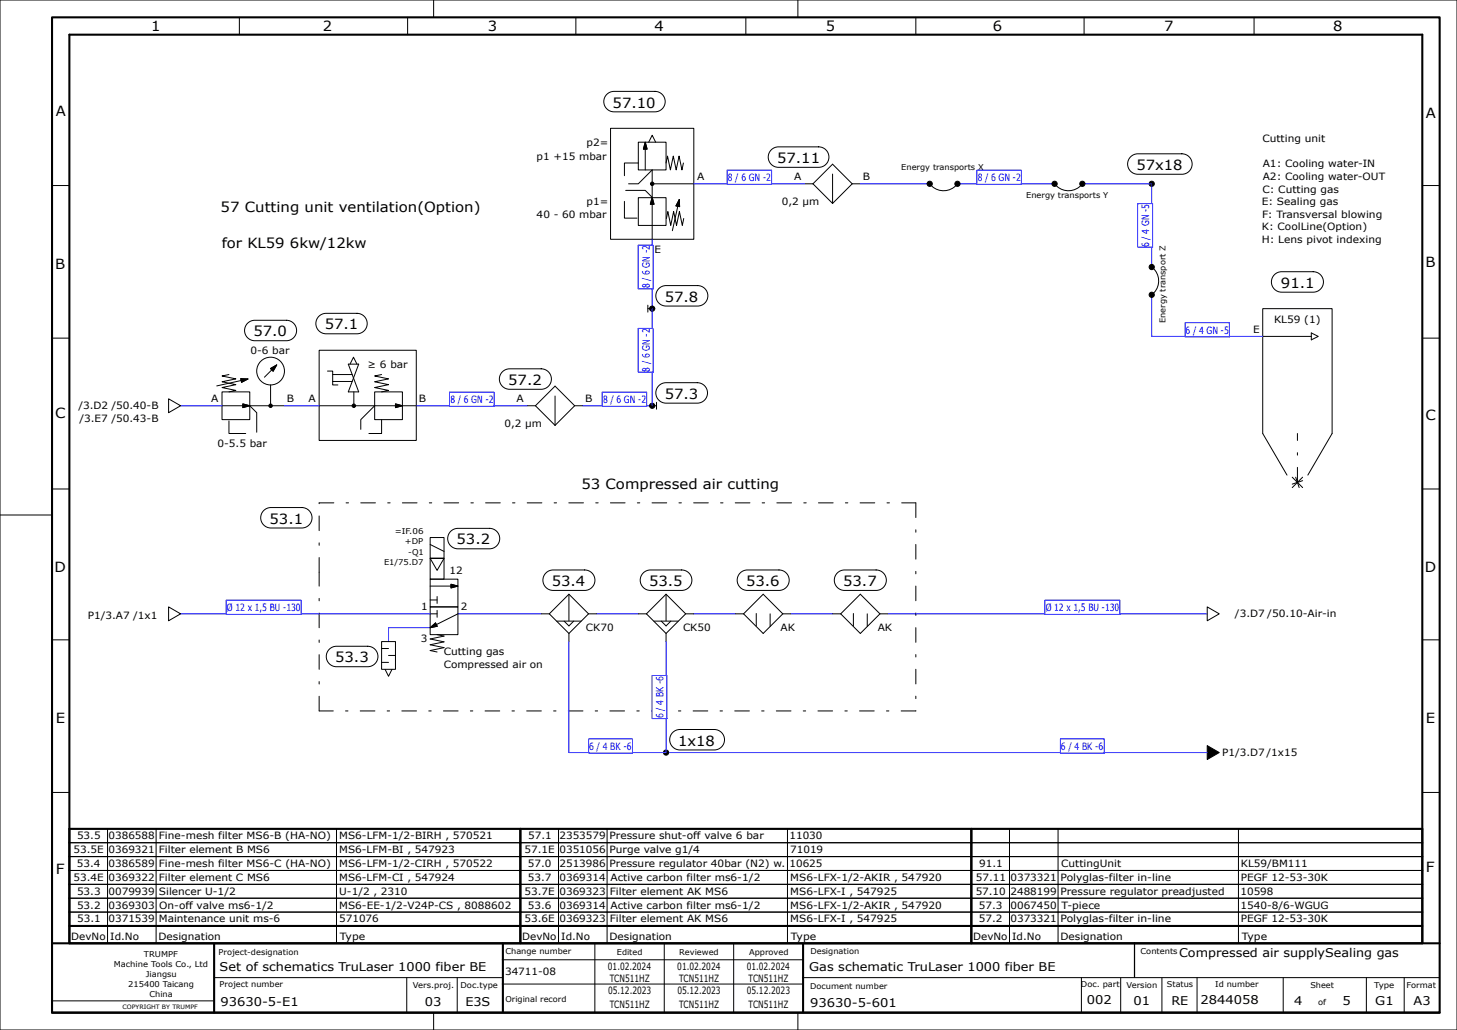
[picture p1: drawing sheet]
<svg xmlns="http://www.w3.org/2000/svg" width="420mm" height="297mm" viewBox="0 0 420 297" stroke-linecap="round" stroke-linejoin="round" font-family="sans-serif">
<defs><g id="words">
<g font-size="4">
<text x="43.6" y="9">1</text>
<text x="93.1" y="9">2</text>
<text x="140.7" y="9">3</text>
<text x="188.7" y="9">4</text>
<text x="238.1" y="9">5</text>
<text x="286.2" y="9">6</text>
<text x="335.6" y="9">7</text>
<text x="384.3" y="9">8</text>
<text x="16.1" y="33.5">A</text>
<text x="176.6" y="31">57.10</text>
<text x="411" y="34">A</text>
<text x="224" y="47">57.11</text>
<text x="327.6" y="49">57x18</text>
<text x="63.6" y="61">57 Cutting unit ventilation(Option)</text>
<text x="63.9" y="71.4">for KL59 6kw/12kw</text>
<text x="15.9" y="77.5">B</text>
<text x="410.9" y="77">B</text>
<text x="369.2" y="83">91.1</text>
<text x="191.6" y="87">57.8</text>
<text x="93.6" y="95">57.1</text>
<text x="73.1" y="97">57.0</text>
<text x="146.5" y="111">57.2</text>
<text x="191.6" y="115">57.3</text>
<text x="16" y="120.5">C</text>
<text x="411" y="121">C</text>
<text x="167.6" y="141">53 Compressed air cutting</text>
<text x="77.7" y="151">53.1</text>
<text x="131.6" y="157">53.2</text>
<text x="15.8" y="165">D</text>
<text x="410.7" y="165">D</text>
<text x="159" y="169">53.4</text>
<text x="187.1" y="169">53.5</text>
<text x="215.1" y="169">53.6</text>
<text x="243.1" y="169">53.7</text>
<text x="96.6" y="191">53.3</text>
<text x="16.1" y="208.5">E</text>
<text x="411" y="208.5">E</text>
<text x="195.5" y="215">1x18</text>
<text x="411" y="251.5">F</text>
<text x="16.1" y="252">F</text>
</g>
<g font-size="3.5">
<text x="339.9" y="275.9">Compressed air supplySealing gas</text>
<text x="63.3" y="280">Set of schematics TruLaser 1000 fiber BE</text>
<text x="233.3" y="280">Gas schematic TruLaser 1000 fiber BE</text>
<text x="63.6" y="290">93630-5-E1</text>
<text x="122.4" y="290">03</text>
<text x="134.2" y="290">E3S</text>
<text x="233.5" y="290.2">93630-5-601</text>
<text x="313.3" y="289.6">002</text>
<text x="326.8" y="289.8">01</text>
<text x="337.7" y="289.7">RE</text>
<text x="346" y="289.6">2844058</text>
<text x="373" y="289.9">4</text>
<text x="387" y="289.9">5</text>
<text x="396.5" y="289.9">G1</text>
<text x="407.5" y="289.9">A3</text>
</g>
<g font-size="2.9">
<text x="169.1" y="42">p2=</text>
<text x="363.9" y="41">Cutting unit</text>
<text x="154.7" y="46">p1 +15 mbar</text>
<text x="201" y="52">A</text>
<text x="228.9" y="52">A</text>
<text x="248.7" y="52">B</text>
<text x="364" y="48.3">A1: Cooling water-IN</text>
<text x="364" y="51.9">A2: Cooling water-OUT</text>
<text x="169.1" y="59">p1=</text>
<text x="225.4" y="59">0,2 µm</text>
<text x="363.7" y="59.2">E: Sealing gas</text>
<text x="363.9" y="55.5">C: Cutting gas</text>
<text x="154.7" y="63">40 - 60 mbar</text>
<text x="363.8" y="62.8">F: Transversal blowing</text>
<text x="363.7" y="66.4">K: CoolLine(Option)</text>
<text x="363.7" y="70">H: Lens pivot indexing</text>
<text x="188.7" y="73">E</text>
<text x="367.2" y="93">KL59 (1)</text>
<text x="361.2" y="96">E</text>
<text x="72.2" y="102">0-6 bar</text>
<text x="106" y="106">≥ 6 bar</text>
<text x="22.6" y="118">/3.D2 /50.40-B</text>
<text x="60.9" y="116">A</text>
<text x="82.7" y="116">B</text>
<text x="88.9" y="116">A</text>
<text x="120.7" y="116">B</text>
<text x="148.9" y="116">A</text>
<text x="168.7" y="116">B</text>
<text x="22.9" y="121.6">/3.E7 /50.43-B</text>
<text x="145.4" y="123">0,2 µm</text>
<text x="62.7" y="129">0-5.5 bar</text>
<text x="129.6" y="165.6">12</text>
<text x="25.3" y="178.4">P1/3.A7 /1x1</text>
<text x="121.4" y="176">1</text>
<text x="132.8" y="176">2</text>
<text x="356" y="178">/3.D7 /50.10-Air-in</text>
<text x="121.3" y="185">3</text>
<text x="168.9" y="182">CK70</text>
<text x="196.9" y="182">CK50</text>
<text x="225" y="182">AK</text>
<text x="253" y="182">AK</text>
<text x="127.9" y="189">Cutting gas</text>
<text x="127.9" y="192.6">Compressed air on</text>
<text x="352.3" y="218">P1/3.D7 /1x15</text>
<text x="22.2" y="242">53.5</text>
<text x="31.3" y="242">0386588</text>
<text x="45.8" y="242">Fine-mesh filter MS6-B (HA-NO)</text>
<text x="97.8" y="242">MS6-LFM-1/2-BIRH , 570521</text>
<text x="152.3" y="242">57.1</text>
<text x="161.3" y="242">2353579</text>
<text x="175.7" y="242">Pressure shut-off valve 6 bar</text>
<text x="227.6" y="242">11030</text>
<text x="21.2" y="246">53.5E</text>
<text x="22.1" y="250">53.4</text>
<text x="31.3" y="250">0386589</text>
<text x="31.3" y="246">0369321</text>
<text x="45.8" y="250">Fine-mesh filter MS6-C (HA-NO)</text>
<text x="45.8" y="246">Filter element B MS6</text>
<text x="97.8" y="250">MS6-LFM-1/2-CIRH , 570522</text>
<text x="97.8" y="246">MS6-LFM-BI , 547923</text>
<text x="151.2" y="246">57.1E</text>
<text x="152.2" y="250">57.0</text>
<text x="161.3" y="250">2513986</text>
<text x="161.3" y="246">0351056</text>
<text x="175.7" y="250">Pressure regulator 40bar (N2) w.</text>
<text x="175.7" y="246">Purge valve g1/4</text>
<text x="227.6" y="250">10625</text>
<text x="227.8" y="246">71019</text>
<text x="282.3" y="250">91.1</text>
<text x="305.9" y="250">CuttingUnit</text>
<text x="357.7" y="250">KL59/BM111</text>
<text x="21.2" y="254">53.4E</text>
<text x="31.3" y="254">0369322</text>
<text x="45.8" y="254">Filter element C MS6</text>
<text x="97.8" y="254">MS6-LFM-CI , 547924</text>
<text x="152.1" y="254">53.7</text>
<text x="161.3" y="254">0369314</text>
<text x="176" y="254">Active carbon filter ms6-1/2</text>
<text x="227.8" y="254">MS6-LFX-1/2-AKIR , 547920</text>
<text x="281.3" y="254">57.11</text>
<text x="291.3" y="254">0373321</text>
<text x="305.7" y="254">Polyglas-filter in-line</text>
<text x="357.7" y="254">PEGF 12-53-30K</text>
<text x="22.2" y="262">53.2</text>
<text x="22.2" y="258">53.3</text>
<text x="31.3" y="262">0369303</text>
<text x="31.3" y="258">0079939</text>
<text x="45.8" y="258">Silencer U-1/2</text>
<text x="45.9" y="262">On-off valve ms6-1/2</text>
<text x="97.8" y="262">MS6-EE-1/2-V24P-CS , 8088602</text>
<text x="97.8" y="258">U-1/2 , 2310</text>
<text x="151.2" y="258">53.7E</text>
<text x="152.1" y="262">53.6</text>
<text x="161.3" y="262">0369314</text>
<text x="161.3" y="258">0369323</text>
<text x="175.8" y="258">Filter element AK MS6</text>
<text x="176" y="262">Active carbon filter ms6-1/2</text>
<text x="227.8" y="262">MS6-LFX-1/2-AKIR , 547920</text>
<text x="227.8" y="258">MS6-LFX-I , 547925</text>
<text x="281.2" y="258">57.10</text>
<text x="282.2" y="262">57.3</text>
<text x="291.3" y="262">0067450</text>
<text x="291.3" y="258">2488199</text>
<text x="305.7" y="258">Pressure regulator preadjusted</text>
<text x="306" y="262">T-piece</text>
<text x="357.6" y="262">1540-8/6-WGUG</text>
<text x="357.6" y="258">10598</text>
<text x="22.3" y="266">53.1</text>
<text x="31.3" y="266">0371539</text>
<text x="45.8" y="266">Maintenance unit ms-6</text>
<text x="97.8" y="266">571076</text>
<text x="151.2" y="266">53.6E</text>
<text x="161.3" y="266">0369323</text>
<text x="175.8" y="266">Filter element AK MS6</text>
<text x="227.8" y="266">MS6-LFX-I , 547925</text>
<text x="282.2" y="266">57.2</text>
<text x="291.3" y="266">0373321</text>
<text x="305.7" y="266">Polyglas-filter in-line</text>
<text x="357.7" y="266">PEGF 12-53-30K</text>
<text x="20.6" y="271">DevNo</text>
<text x="31.8" y="271">Id.No</text>
<text x="45.7" y="271">Designation</text>
<text x="98" y="271">Type</text>
<text x="150.6" y="271">DevNo</text>
<text x="161.8" y="271">Id.No</text>
<text x="175.7" y="271">Designation</text>
<text x="228" y="271">Type</text>
<text x="280.6" y="271">DevNo</text>
<text x="291.8" y="271">Id.No</text>
<text x="305.7" y="271">Designation</text>
<text x="358" y="271">Type</text>
<text x="145.6" y="281">34711-08</text>
<text x="175.2" y="279.8">01.02.2024</text>
<text x="195.2" y="279.8">01.02.2024</text>
<text x="215.2" y="279.8">01.02.2024</text>
<text x="175.3" y="286.8">05.12.2023</text>
<text x="175.8" y="283.3">TCN511HZ</text>
<text x="195.3" y="286.8">05.12.2023</text>
<text x="195.8" y="283.3">TCN511HZ</text>
<text x="215.3" y="286.8">05.12.2023</text>
<text x="215.8" y="283.3">TCN511HZ</text>
<text x="175.8" y="290.8">TCN511HZ</text>
<text x="195.8" y="290.8">TCN511HZ</text>
<text x="215.8" y="290.8">TCN511HZ</text>
</g>
<g font-size="2.9" fill="#00f">
<text x="209.8" y="52.3">8 / 6 GN -2</text>
<text x="281.8" y="52.3">8 / 6 GN -2</text>
<text x="331.3" y="71.2" transform="rotate(-90 331.3 71.2)">6 / 4 GN -5</text>
<text x="187.3" y="83.2" transform="rotate(-90 187.3 83.2)">8 / 6 GN -2</text>
<text x="341.8" y="96.3">6 / 4 GN -5</text>
<text x="187.3" y="107.2" transform="rotate(-90 187.3 107.2)">8 / 6 GN -2</text>
<text x="129.8" y="116.3">8 / 6 GN -2</text>
<text x="173.8" y="116.3">8 / 6 GN -2</text>
<text x="65.4" y="176.3">Ø 12 x 1,5 BU -130</text>
<text x="301.4" y="176.3">Ø 12 x 1,5 BU -130</text>
<text x="191.3" y="207.2" transform="rotate(-90 191.3 207.2)">6 / 4 BK -6</text>
<text x="169.8" y="216.3">6 / 4 BK -6</text>
<text x="305.8" y="216.3">6 / 4 BK -6</text>
</g>
<g font-size="2.3">
<text x="259.8" y="49">Energy transports X</text>
<text x="295.8" y="57">Energy transports Y</text>
<text x="336" y="93.2" transform="rotate(-90 336 93.2)">Energy transport Z</text>
<text x="113.8" y="154">=IF.06</text>
<text x="116.7" y="157">+DP</text>
<text x="117.7" y="160">-Q1</text>
<text x="110.7" y="163">E1/75.D7</text>
<text x="41.5" y="275.8">TRUMPF</text>
<text x="63" y="275.4">Project-designation</text>
<text x="145.7" y="275">Change number</text>
<text x="177.8" y="275.3">Edited</text>
<text x="195.8" y="275.3">Reviewed</text>
<text x="215.9" y="275.3">Approved</text>
<text x="233.6" y="275.1">Designation</text>
<text x="328.8" y="275">Contents</text>
<text x="32.8" y="278.8">Machine Tools Co., Ltd</text>
<text x="42.1" y="281.7">Jiangsu</text>
<text x="37" y="284.6">215400 Taicang</text>
<text x="43.1" y="287.5">China</text>
<text x="63.3" y="284.7">Project number</text>
<text x="119" y="285">Vers.proj.</text>
<text x="132.7" y="285">Doc.type</text>
<text x="233.5" y="285.2">Document number</text>
<text x="311.6" y="284.7">Doc. part</text>
<text x="324.7" y="284.8">Version</text>
<text x="336.4" y="284.7">Status</text>
<text x="350.3" y="284.7">Id number</text>
<text x="377.8" y="284.9">Sheet</text>
<text x="396.1" y="284.9">Type</text>
<text x="405.5" y="284.9">Format</text>
<text x="145.7" y="289">Original record</text>
<text x="379.9" y="289.9">of</text>
</g>
<text font-size="1.7" x="35.3" y="290.8">COPYRIGHT BY TRUMPF</text>
</g></defs>
<g fill="none" stroke="#000" stroke-width=".6">
<path d="M15 5h400v287h-400zM20 239h390M150 239v28M280 239v28M15 272h400M20 267h130v5h-130zM20 272v-262h390v262M61.7 272.2v19.8M145 272v19.8M150 267h130v5h-130zM231.5 272.2v19.7M280 267h130v5h-130z"/>
<path d="M15 292h400"/>
</g>
<g fill="none" stroke="#000" stroke-width=".29">
<path d="M0 0h420v297h-420zM69 5v5M117.5 5v5M125 0v5M166 5v5M215 5v5M230 0v5M264 5v5M312.5 5v5M361.5 5v5M176 37h24v32h-24zM15 53.5h5"/>
<path d="M184 41h8v8h-8zM184 57h8v8h-8zM186 41l.5 2h-1zM186 43v6M187 41l1-2 1 2M188 56.9l.5 2h-1zM188 49v8M188 58v10.9M188 53h12M192 47l.4-2 .8 4 .9-4 .8 4 .9-4 .8 4 .4-2M195.4 59.5l-1.6 7M195.8 57.5l.1 2.1-1-.2z"/>
<path d="M232 53h2.3M234.3 53l5.7-5.7 5.7 5.7M234.3 53l5.7 5.7 5.7-5.7M245.7 53h2.3M410 53.5h5M192.1 63l.4-2 .9 4 .8-4 .8 4 .8-4 .9 4 .4-2M15 97.5h5M186.7 89h2M186.7 88v2M364 97h14M378 96l2 1-2 1zM410 97.5h5"/>
<path d="M48.6 115l3.5 2-3.5 2zM64 113h8v8h-8zM64 117h6M66 108l-2 .4 4 .8-4 .9 4 .8-4 .9 4 .8-2 .4M69.4 109.2l2.1 .1-1.9 .9zM69.5 109.7l-7 1.6M70 116.5l2 .5-2 .5zM72 117h10M78 106.3l1.8-1.1-1.1 1.8zM78 111v6M78.4 106.6l-2.2 2.2M92 101h28v26h-28z"/>
<path d="M92 117h22M94.4 107h1.5v4h1.5M95.9 110h5.6M95.9 108h5.6M100.4 105h3l-3 8h3zM100.9 105l1-2 1 2M102 113v4M108 113h8v8h-8zM110 108l-2 .4 4 .8-4 .9 4 .8-4 .9 4 .8-2 .4M114 116.5l2 .5-2 .5zM116 117h4M152 117h2.3"/>
<path d="M154.3 117l5.7-5.7 5.7 5.7M154.3 117l5.7 5.7 5.7-5.7M165.7 117h2.3M187.2 117h2.1M189.3 116v2M371 137l-7-12v-36h20v36l-7 12M372.5 137.6l3 3M373.5 137.6l1 3M375.5 137.6l-3 3M375.5 138.6l-3 1M0 148.5h15M15 141h5"/>
<path d="M124 155h4v6h-4zM124 157l4 2M410 141h5M48.6 175l3.5 2-3.5 2zM124 161h4l-2 3.5zM124 161h4v6h-4zM124 175h8v8h-8zM124 167h8v8h-8zM124 177h2M124 169h6M124 173h2M126 172v2"/>
<path d="M126 176v2M130 168.5l2 .5-2 .5zM132 177l-6.2 3.1M156 177h2.4M160.5 179.1h7M162.6 179.1l1.4 1.4 1.4-1.4M164 171.3l5.7 5.7-5.7 5.7-5.7-5.7zM169.7 177h2.3M184 177h2.4M188.5 179.1h7M190.6 179.1l1.4 1.4 1.4-1.4M197.7 177l-5.7 5.7"/>
<path d="M197.7 177l-5.7-5.7-5.7 5.7 5.7 5.7M197.7 177h2.3M212 177h2.3M214.3 177l5.7 5.7 5.7-5.7M214.3 177l5.7-5.7 5.7 5.7M218 176.9v3.6M222 177v3.6M225.7 177h2.3M240 177h2.3M242.3 177l5.7 5.7 5.7-5.7M242.3 177l5.7-5.7 5.7 5.7M246 176.9v3.6"/>
<path d="M250 177v3.6M253.7 177h2.3M348 175l3.5 2-3.5 2zM15 184.5h5M110 185h4v8h-4zM110 187h2M110 191h2M111 193l1 2 1-2M112 189h2M124 181l1.5-1.4 .5 1zM126 183l2 .4-4 .9 4 .8-4 .8 4 .8-4 .9 2 .4M164 182.7v2.3"/>
<path d="M192 182.7v2.3M410 184.5h5M15 228.5h5M20 239h390M31 239v33M45 239v28M97 239v33M161 239v33M175 239v28M227 239v33M291 239v33M305 239v28"/>
<path d="M357 239v33M410 228.5h5M20 259h390M20 255h390M20 251h390M20 247h390M20 243h390M20 267h390M20 263h390M45 267.2v4.8M144.8 276.8h86.7M171.5 272v20"/>
<path d="M175 267.2v4.8M191.5 272v20M211.5 272v20M305 267.2v4.8M327 271.8v10M327.1 271.8v10M14.9 288.6h46.6M61.7 281.9h83.1M117.3 281.9v10M125 292v5M131.8 281.9v10.1M144.8 283.8h86.7"/>
<path d="M230 292v5M231.3 281.9h183.6M311.7 281.9v10M323.1 282v10M334.9 282v10M345.1 281.9v10.1M369.9 281.9v9.8M393.9 281.9v10M404.8 281.9v10"/>
<circle cx="78" cy="107" r="4"/>
</g>
<g fill="#000" stroke="#000" stroke-width=".29">
<path d="M348 215l3.5 2-3.5 2z"/>
<path d="M186 41l.5 2h-1z" fill-rule="evenodd"/>
<path d="M188 56.9l.5 2h-1z" fill-rule="evenodd"/>
<path d="M195.8 57.5l.1 2.1-1-.2z" fill-rule="evenodd"/>
<path d="M69.4 109.2l2.1 .1-1.9 .9z" fill-rule="evenodd"/>
<path d="M70 116.5l2 .5-2 .5z" fill-rule="evenodd"/>
<path d="M78 106.3l1.8-1.1-1.1 1.8z" fill-rule="evenodd"/>
<path d="M114 116.5l2 .5-2 .5z" fill-rule="evenodd"/>
<path d="M130 168.5l2 .5-2 .5z" fill-rule="evenodd"/>
<path d="M124 181l1.5-1.4 .5 1z" fill-rule="evenodd"/>
<circle cx="188" cy="53" r=".5"/>
<circle cx="332" cy="53" r=".75"/>
<circle cx="188" cy="89" r=".75"/>
<circle cx="78" cy="117" r=".5"/>
<circle cx="102" cy="117" r=".5"/>
<circle cx="188" cy="117" r=".75"/>
<circle cx="192" cy="217" r=".75"/>
</g>
<path d="M188 49l-4 4h-4v-6h4M188 56.9l-2-2h-6v8h4M240 58.7v-11.4M72 117l2 2v6h-8v-4M108 117l-4 4v4h6v-4M160 122.7v-11.4M164 179v-7.6M192 179v-7.6" fill="none" stroke="#000" stroke-width=".29" stroke-dasharray="8.5 3.5"/>
<path d="M374 139v-14M92 145h172M264 145v60M92 165v-20M92 205v-40M264 205h-172" fill="none" stroke="#000" stroke-width=".29" stroke-dasharray="4.2 3.5 .7 3.5"/>
<g fill="none" stroke="#00f" stroke-width=".29">
<path d="M200 53h32M248 53h84v44h32M188 69v48M52 117h12M82 117h10M120 117h32M168 117h19.2M52 177h72M132 177h24M172 177h12M200 177h12M228 177h12"/>
<path d="M256 177h92M124 181h-12v4M164 185v32h184M192 185v32"/>
</g>
<g fill="#fff" stroke="#000" stroke-width=".29">
<path d="M71.6 93l1.2-.6h.7h9a2.95 2.95 0 0 1 3 2.9 2.95 2.95 0 0 1-3 3h-9a2.95 2.95 0 0 1-2.8-2 2.95 2.95 0 0 1 .9-3.3z" fill-rule="evenodd"/>
<path d="M92.2 91l1.1-.6 .7-.1h8.9a2.95 2.95 0 0 1 2.9 3 2.95 2.95 0 0 1-2.9 3h-8.9a2.95 2.95 0 0 1-2.8-2 2.95 2.95 0 0 1 1-3.3z" fill-rule="evenodd"/>
<path d="M144.6 107.5a2.94 2.94 0 0 1 2.3-1.1h9.1a2.95 2.95 0 0 1 3 2.9 2.95 2.95 0 0 1-3 3h-9.1a2.95 2.95 0 0 1-2.7-1.7 2.95 2.95 0 0 1 .4-3.1z" fill-rule="evenodd"/>
<path d="M175.2 27l1.1-.6h.7h11.8a2.95 2.95 0 0 1 2.9 2.9 2.95 2.95 0 0 1-2.9 3h-11.8a2.95 2.95 0 0 1-2.8-2 2.95 2.95 0 0 1 1-3.3z" fill-rule="evenodd"/>
<path d="M222.6 43l1.1-.6 .7-.1h11.6a2.95 2.95 0 0 1 3 3 2.95 2.95 0 0 1-3 3h-11.6a2.95 2.95 0 0 1-2.8-2 2.95 2.95 0 0 1 1-3.3z" fill-rule="evenodd"/>
<path d="M367.6 79l1.2-.6h.7h9.1a2.95 2.95 0 0 1 2.9 2.9 2.95 2.95 0 0 1-2.9 3h-9.1a2.95 2.95 0 0 1-2.8-2 2.95 2.95 0 0 1 .9-3.3z" fill-rule="evenodd"/>
<path d="M94.7 187.5a2.94 2.94 0 0 1 2.3-1.2h9a2.95 2.95 0 0 1 3 3 2.95 2.95 0 0 1-3 3h-9a2.95 2.95 0 0 1-2.7-1.7 2.95 2.95 0 0 1 .4-3.1z" fill-rule="evenodd"/>
<path d="M75.8 147.5a2.94 2.94 0 0 1 2.3-1.1h8.9a2.95 2.95 0 0 1 2.9 2.9 2.95 2.95 0 0 1-2.9 3h-8.9a2.95 2.95 0 0 1-2.7-1.7 2.95 2.95 0 0 1 .4-3.1z" fill-rule="evenodd"/>
<path d="M157.1 165.5a2.94 2.94 0 0 1 2.3-1.1h9.2a2.95 2.95 0 0 1 2.9 2.9 2.95 2.95 0 0 1-2.9 3h-9.2a2.95 2.95 0 0 1-2.6-1.7 2.95 2.95 0 0 1 .3-3.1z" fill-rule="evenodd"/>
<path d="M241.1 165.5a2.94 2.94 0 0 1 2.3-1.1h9.2a2.95 2.95 0 0 1 2.9 2.9 2.95 2.95 0 0 1-2.9 3h-9.2a2.95 2.95 0 0 1-2.6-1.7 2.95 2.95 0 0 1 .3-3.1z" fill-rule="evenodd"/>
<path d="M213.1 165.5a2.94 2.94 0 0 1 2.3-1.1h9.2a2.95 2.95 0 0 1 2.9 2.9 2.95 2.95 0 0 1-2.9 3h-9.2a2.95 2.95 0 0 1-2.6-1.7 2.95 2.95 0 0 1 .3-3.1z" fill-rule="evenodd"/>
<path d="M185.2 165.5a2.94 2.94 0 0 1 2.3-1.1h9a2.95 2.95 0 0 1 2.9 2.9 2.95 2.95 0 0 1-2.9 3h-9a2.95 2.95 0 0 1-2.7-1.7 2.95 2.95 0 0 1 .4-3.1z" fill-rule="evenodd"/>
<path d="M129.7 153.5a2.94 2.94 0 0 1 2.3-1.1h9.1a2.95 2.95 0 0 1 3 2.9 2.95 2.95 0 0 1-3 3h-9.1a2.95 2.95 0 0 1-2.7-1.7 2.95 2.95 0 0 1 .4-3.1z" fill-rule="evenodd"/>
<path d="M326.2 45l1.1-.6h.7h12.7a2.95 2.95 0 0 1 2.9 2.9 2.95 2.95 0 0 1-2.9 3h-12.7a2.95 2.95 0 0 1-2.8-2 2.95 2.95 0 0 1 1-3.3z" fill-rule="evenodd"/>
<path d="M193.7 211.5a2.94 2.94 0 0 1 2.3-1.1h9.9a2.95 2.95 0 0 1 3 2.9 2.95 2.95 0 0 1-3 2.9h-9.9a2.95 2.95 0 0 1-2.7-1.6 2.95 2.95 0 0 1 .4-3.1z" fill-rule="evenodd"/>
<path d="M190.2 111l1.1-.6 .7-.1h9a2.95 2.95 0 0 1 2.9 3 2.95 2.95 0 0 1-2.9 3h-9a2.95 2.95 0 0 1-2.8-2 2.95 2.95 0 0 1 1-3.3z" fill-rule="evenodd"/>
<path d="M190.2 83l1.1-.6 .7-.1h9.1a2.95 2.95 0 0 1 2.9 3 2.95 2.95 0 0 1-2.9 3h-9.1a2.95 2.95 0 0 1-2.8-2 2.95 2.95 0 0 1 1-3.3z" fill-rule="evenodd"/>
</g>
<g fill="#fff" stroke="#fff" stroke-width=".29">
<path d="M268.8 52.2h6.4v1.5h-6.4z" fill-rule="evenodd"/>
<path d="M304.8 52.2h6.4v1.5h-6.4z" fill-rule="evenodd"/>
<path d="M331.2 77.8h1.5v6.4h-1.5z" fill-rule="evenodd"/>
</g>
<path d="M268 53a5 5 0 0 0 8 0M304 53a5 5 0 0 0 8 0M332 77a5 5 0 0 1 0 8" fill="none" stroke="#000" stroke-width=".29"/>
<g fill="#000" stroke="#000" stroke-width=".29">
<circle cx="268" cy="53" r=".75"/>
<circle cx="276" cy="53" r=".75"/>
<circle cx="304" cy="53" r=".75"/>
<circle cx="312" cy="53" r=".75"/>
<circle cx="332" cy="77" r=".75"/>
<circle cx="332" cy="85" r=".75"/>
</g>
<g fill="#fff" stroke="#00f" stroke-width=".29">
<path d="M301.2 173.1h21.6v4.1h-21.6z" fill-rule="evenodd"/>
<path d="M65.2 173.1h21.6v4.1h-21.6z" fill-rule="evenodd"/>
<path d="M305.7 213h12.6v4.2h-12.6z" fill-rule="evenodd"/>
<path d="M129.6 113.1h12.8v4.1h-12.8z" fill-rule="evenodd"/>
<path d="M209.6 49.1h12.8v4.1h-12.8z" fill-rule="evenodd"/>
<path d="M281.6 49.1h12.8v4.1h-12.8z" fill-rule="evenodd"/>
<path d="M341.6 93.1h12.8v4.1h-12.8z" fill-rule="evenodd"/>
<path d="M327.9 58.7h4.4v12.6h-4.4z" fill-rule="evenodd"/>
<path d="M187.9 194.8h4.4v12.4h-4.4z" fill-rule="evenodd"/>
<path d="M169.7 213h12.6v4.2h-12.6z" fill-rule="evenodd"/>
<path d="M173.6 113.1h12.8v4.1h-12.8z" fill-rule="evenodd"/>
<path d="M183.9 94.7h4.4v12.6h-4.4z" fill-rule="evenodd"/>
<path d="M183.9 70.7h4.4v12.6h-4.4z" fill-rule="evenodd"/>
</g>
<use href="#words"/>
</svg>
